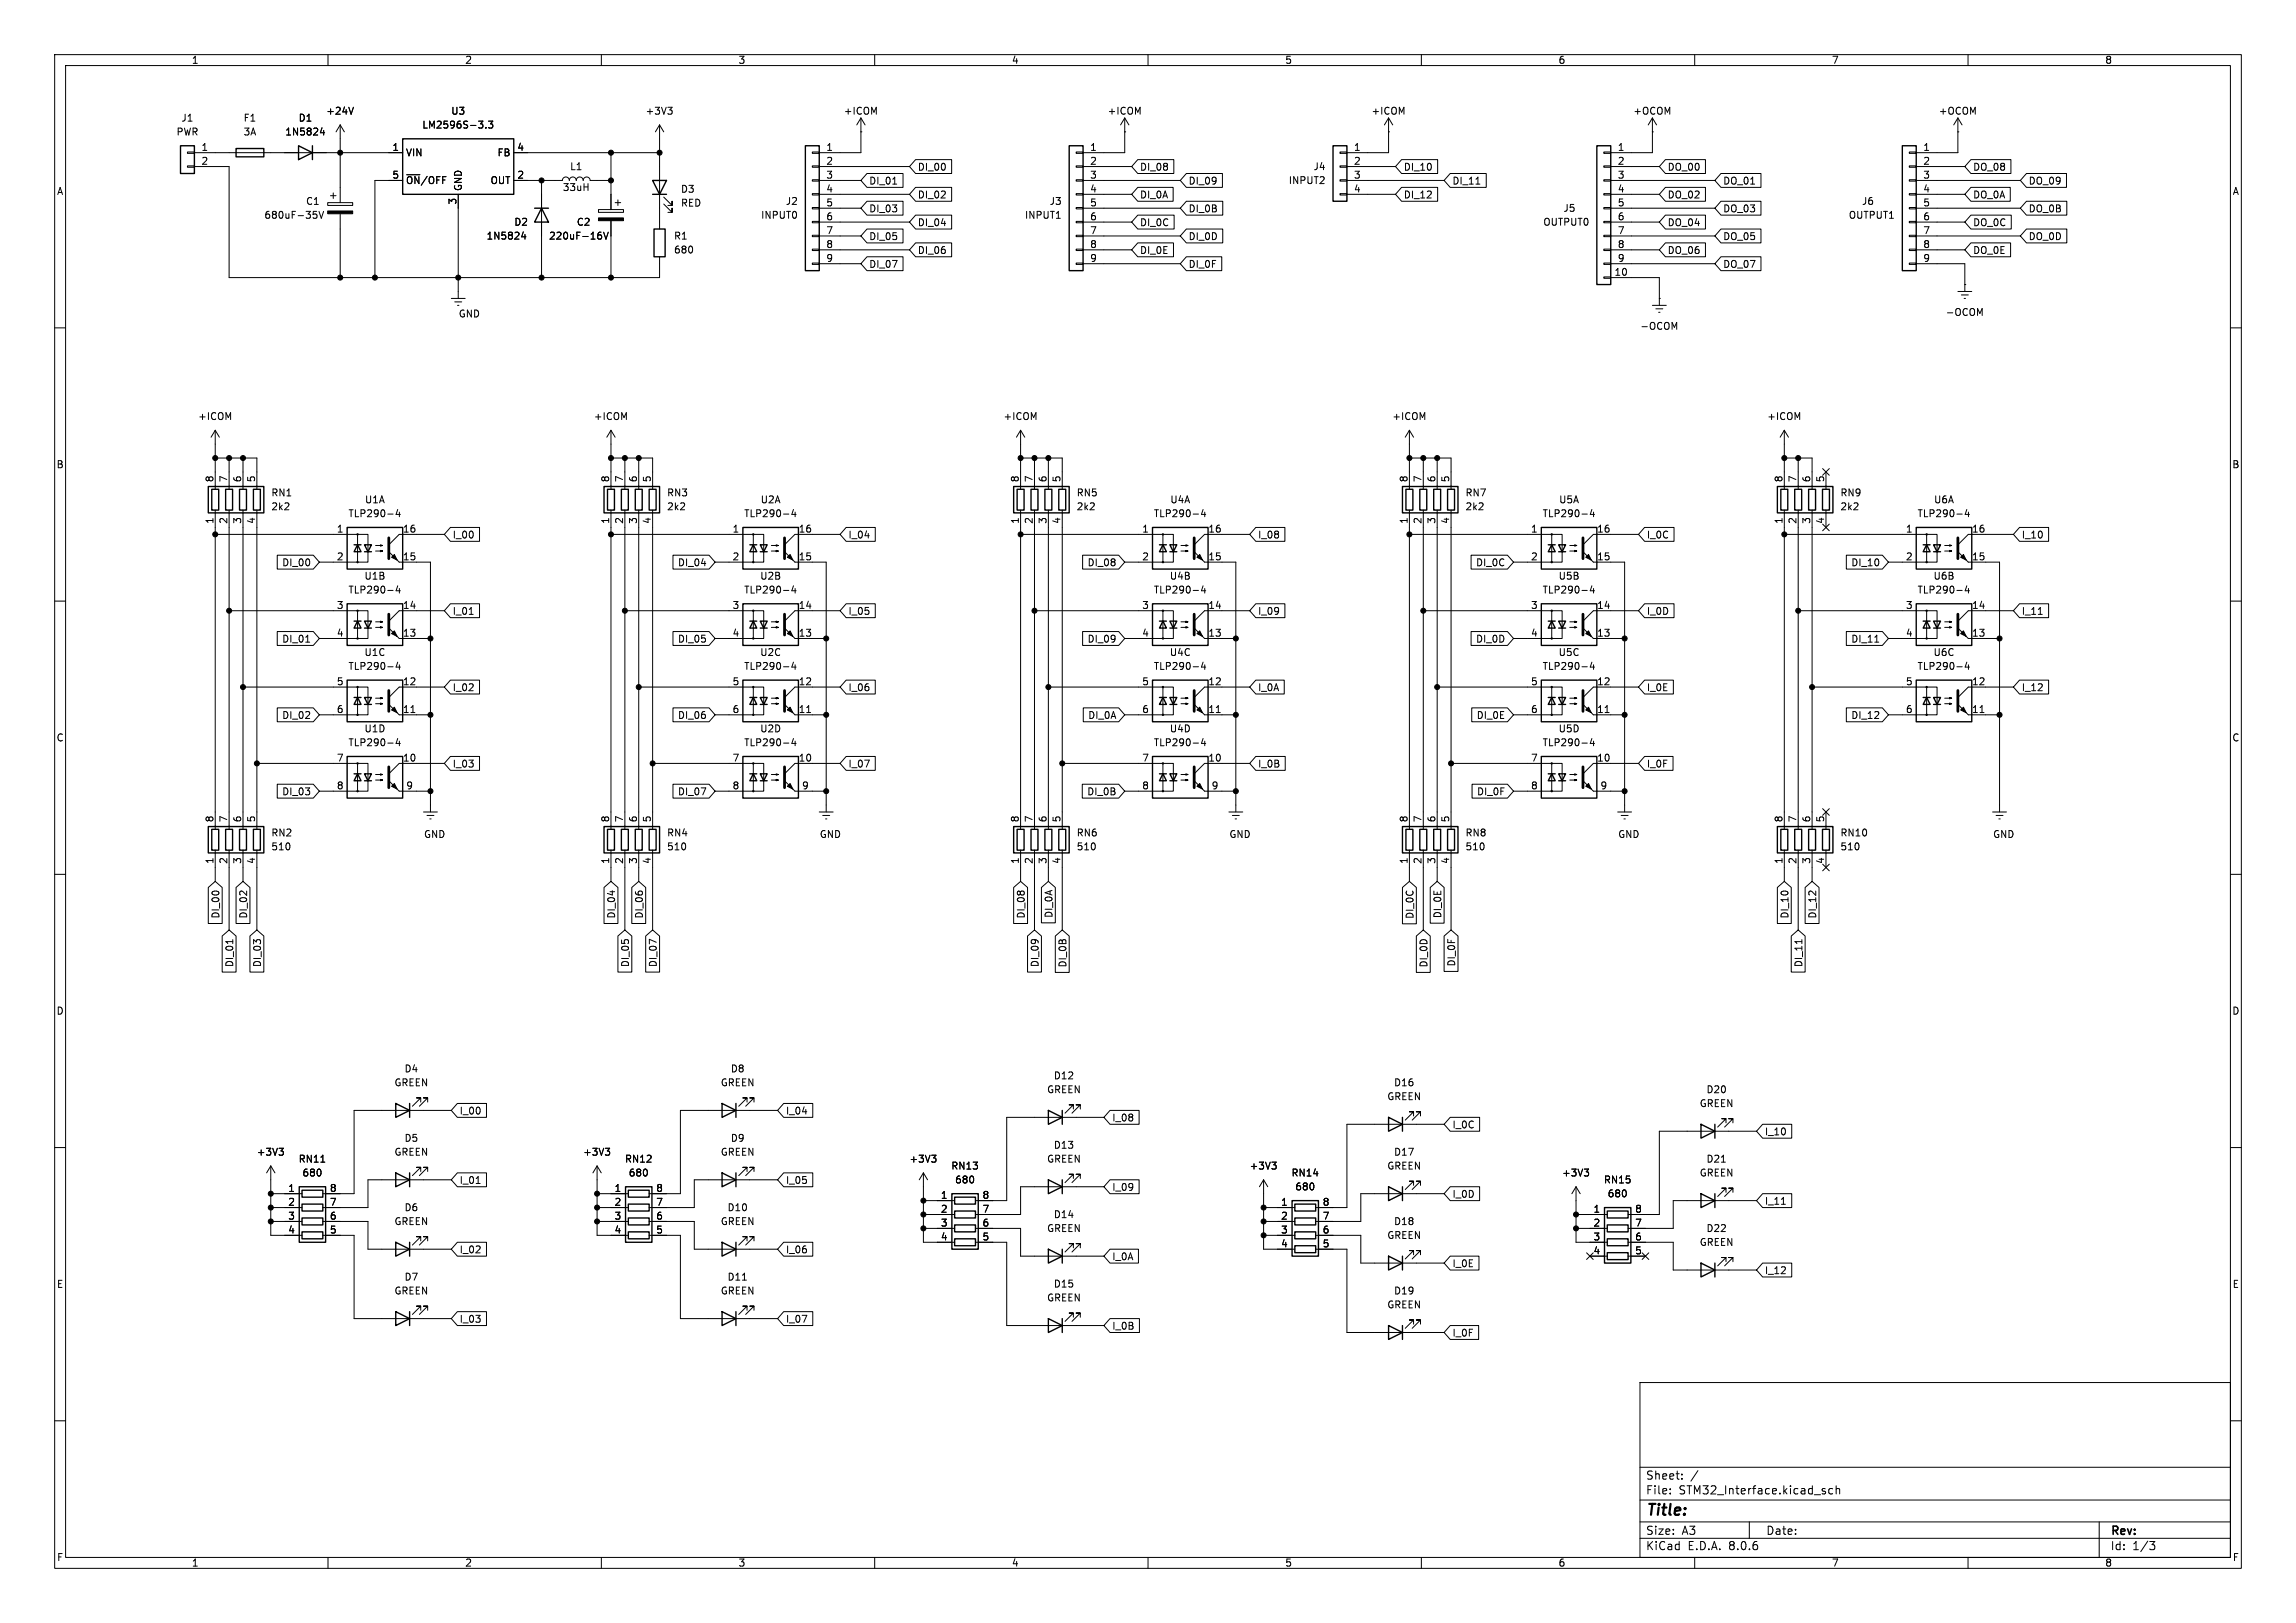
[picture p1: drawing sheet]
<svg xmlns="http://www.w3.org/2000/svg" width="420mm" height="297mm" viewBox="0 0 420 297" stroke-linecap="round" stroke-linejoin="round" font-family="sans-serif">
<defs><g id="words">
<text font-size="2.8" x="301" y="277.9">Title:</text>
<g font-size="2.1">
<text x="301" y="273.7">File:</text>
<text x="301" y="271">Sheet:</text>
<text x="307.1" y="273.7">STM32_Interface.kicad_sch</text>
<text x="301" y="281.1">Size:</text>
<text x="307.6" y="281.1">A3</text>
<text x="323" y="281.1">Date:</text>
<text x="386" y="281.3">Rev:</text>
<text x="301" y="283.9">KiCad</text>
<text x="308.7" y="283.9">E.D.A.</text>
<text x="316.3" y="283.9">8.0.6</text>
<text x="386" y="283.9">Id:</text>
<text x="390.1" y="283.9">1/3</text>
</g>
<g font-size="1.8">
<text x="35" y="11.9">1</text>
<text x="85" y="11.9">2</text>
<text x="135" y="11.9">3</text>
<text x="185" y="11.9">4</text>
<text x="235" y="11.9">5</text>
<text x="285" y="11.9">6</text>
<text x="335" y="11.9">7</text>
<text x="385" y="11.9">8</text>
<text x="33.1" y="22.5">J1</text>
<text x="44.5" y="22.5">F1</text>
<text x="54.5" y="22.5">D1</text>
<text x="59.6" y="21.2">+24V</text>
<text x="77.2" y="23.7">LM2596S-3.3</text>
<text x="82.4" y="21.2">U3</text>
<text x="118" y="21.2">+3V3</text>
<text x="154.3" y="21.2">+ICOM</text>
<text x="202.5" y="21.2">+ICOM</text>
<text x="250.8" y="21.2">+ICOM</text>
<text x="298.7" y="21.2">+OCOM</text>
<text x="354.6" y="21.2">+OCOM</text>
<text x="32.2" y="25">PWR</text>
<text x="36.8" y="27.7">1</text>
<text x="44.5" y="25">3A</text>
<text x="52.1" y="25">1N5824</text>
<text x="71.7" y="27.7">1</text>
<text x="74.2" y="28.8">VIN</text>
<text x="90.9" y="28.8">FB</text>
<text x="94.5" y="27.7">4</text>
<text x="151.1" y="27.7">1</text>
<text x="199.3" y="27.7">1</text>
<text x="247.6" y="27.7">1</text>
<text x="295.8" y="27.7">1</text>
<text x="351.7" y="27.7">1</text>
<text x="10.3" y="35.9">A</text>
<text x="36.8" y="30.2">2</text>
<text x="71.7" y="32.8">5</text>
<text x="74.2" y="33.9">~{ON}/OFF</text>
<text x="84.7" y="35.1" transform="rotate(-90 84.7 35.1)">GND</text>
<text x="89.6" y="33.9">OUT</text>
<text x="94.5" y="32.8">2</text>
<text x="102.9" y="35.2">33uH</text>
<text x="104.2" y="31.3">L1</text>
<text x="124.5" y="35.5">D3</text>
<text x="151.1" y="30.2">2</text>
<text x="151.1" y="32.8">3</text>
<text x="151.1" y="35.3">4</text>
<text x="158.9" y="34">DI_01</text>
<text x="167.8" y="31.4">DI_00</text>
<text x="199.3" y="30.2">2</text>
<text x="199.3" y="32.8">3</text>
<text x="199.3" y="35.3">4</text>
<text x="208.4" y="31.4">DI_08</text>
<text x="217.3" y="34">DI_09</text>
<text x="235.6" y="33.9">INPUT2</text>
<text x="240.2" y="31.3">J4</text>
<text x="247.6" y="30.2">2</text>
<text x="247.6" y="32.8">3</text>
<text x="247.6" y="35.3">4</text>
<text x="256.7" y="31.4">DI_10</text>
<text x="265.6" y="34">DI_11</text>
<text x="295.8" y="30.2">2</text>
<text x="295.8" y="32.8">3</text>
<text x="295.8" y="35.3">4</text>
<text x="305" y="31.4">DO_00</text>
<text x="315.1" y="34">DO_01</text>
<text x="351.7" y="30.2">2</text>
<text x="351.7" y="32.8">3</text>
<text x="351.7" y="35.3">4</text>
<text x="360.8" y="31.4">DO_08</text>
<text x="371" y="34">DO_09</text>
<text x="408.3" y="35.9">A</text>
<text x="48.3" y="40.2">680uF-35V</text>
<text x="55.9" y="37.7">C1</text>
<text x="83.6" y="37.5" transform="rotate(-90 83.6 37.5)">3</text>
<text x="94" y="41.5">D2</text>
<text x="105.4" y="41.5">C2</text>
<text x="124.5" y="38">RED</text>
<text x="139.1" y="40.2">INPUT0</text>
<text x="143.7" y="37.7">J2</text>
<text x="151.1" y="37.8">5</text>
<text x="151.1" y="40.4">6</text>
<text x="158.9" y="39.1">DI_03</text>
<text x="167.8" y="36.5">DI_02</text>
<text x="167.8" y="41.6">DI_04</text>
<text x="187.4" y="40.2">INPUT1</text>
<text x="191.9" y="37.7">J3</text>
<text x="199.3" y="37.8">5</text>
<text x="199.3" y="40.4">6</text>
<text x="208.4" y="41.6">DI_0C</text>
<text x="208.4" y="36.5">DI_0A</text>
<text x="217.3" y="39.1">DI_0B</text>
<text x="256.7" y="36.5">DI_12</text>
<text x="282.2" y="41.5">OUTPUT0</text>
<text x="285.9" y="39">J5</text>
<text x="295.8" y="37.8">5</text>
<text x="295.8" y="40.4">6</text>
<text x="305" y="36.5">DO_02</text>
<text x="305" y="41.6">DO_04</text>
<text x="315.1" y="39.1">DO_03</text>
<text x="338.1" y="40.2">OUTPUT1</text>
<text x="340.5" y="37.7">J6</text>
<text x="351.7" y="37.8">5</text>
<text x="351.7" y="40.4">6</text>
<text x="360.8" y="41.6">DO_0C</text>
<text x="360.8" y="36.5">DO_0A</text>
<text x="371" y="39.1">DO_0B</text>
<text x="88.9" y="44">1N5824</text>
<text x="100.3" y="44">220uF-16V</text>
<text x="123.2" y="44">R1</text>
<text x="123.2" y="46.6">680</text>
<text x="151.1" y="42.9">7</text>
<text x="151.1" y="45.5">8</text>
<text x="158.9" y="44.1">DI_05</text>
<text x="167.8" y="46.7">DI_06</text>
<text x="199.3" y="42.9">7</text>
<text x="199.3" y="45.5">8</text>
<text x="208.4" y="46.7">DI_0E</text>
<text x="217.3" y="44.1">DI_0D</text>
<text x="295.8" y="42.9">7</text>
<text x="295.8" y="45.5">8</text>
<text x="305" y="46.7">DO_06</text>
<text x="315.1" y="44.1">DO_05</text>
<text x="351.7" y="42.9">7</text>
<text x="351.7" y="45.5">8</text>
<text x="360.8" y="46.7">DO_0E</text>
<text x="371" y="44.1">DO_0D</text>
<text x="151.1" y="48">9</text>
<text x="158.9" y="49.2">DI_07</text>
<text x="199.3" y="48">9</text>
<text x="217.3" y="49.2">DI_0F</text>
<text x="295.2" y="50.5">10</text>
<text x="295.8" y="48">9</text>
<text x="315.1" y="49.2">DO_07</text>
<text x="351.7" y="48">9</text>
<text x="83.8" y="58.2">GND</text>
<text x="355.8" y="58">-OCOM</text>
<text x="300" y="60.6">-OCOM</text>
<text x="36.2" y="77.1">+ICOM</text>
<text x="108.5" y="77.1">+ICOM</text>
<text x="183.5" y="77.1">+ICOM</text>
<text x="254.6" y="77.1">+ICOM</text>
<text x="323.2" y="77.1">+ICOM</text>
<text x="10.3" y="85.9">B</text>
<text x="39.1" y="88.3" transform="rotate(-90 39.1 88.3)">8</text>
<text x="41.7" y="88.3" transform="rotate(-90 41.7 88.3)">7</text>
<text x="44.2" y="88.3" transform="rotate(-90 44.2 88.3)">6</text>
<text x="46.7" y="88.3" transform="rotate(-90 46.7 88.3)">5</text>
<text x="111.5" y="88.3" transform="rotate(-90 111.5 88.3)">8</text>
<text x="114" y="88.3" transform="rotate(-90 114 88.3)">7</text>
<text x="116.6" y="88.3" transform="rotate(-90 116.6 88.3)">6</text>
<text x="119.1" y="88.3" transform="rotate(-90 119.1 88.3)">5</text>
<text x="186.4" y="88.3" transform="rotate(-90 186.4 88.3)">8</text>
<text x="189" y="88.3" transform="rotate(-90 189 88.3)">7</text>
<text x="191.5" y="88.3" transform="rotate(-90 191.5 88.3)">6</text>
<text x="194.1" y="88.3" transform="rotate(-90 194.1 88.3)">5</text>
<text x="257.6" y="88.3" transform="rotate(-90 257.6 88.3)">8</text>
<text x="260.1" y="88.3" transform="rotate(-90 260.1 88.3)">7</text>
<text x="262.6" y="88.3" transform="rotate(-90 262.6 88.3)">6</text>
<text x="265.2" y="88.3" transform="rotate(-90 265.2 88.3)">5</text>
<text x="326.1" y="88.3" transform="rotate(-90 326.1 88.3)">8</text>
<text x="328.7" y="88.3" transform="rotate(-90 328.7 88.3)">7</text>
<text x="331.2" y="88.3" transform="rotate(-90 331.2 88.3)">6</text>
<text x="333.8" y="88.3" transform="rotate(-90 333.8 88.3)">5</text>
<text x="408.2" y="85.9">B</text>
<text x="39.1" y="96" transform="rotate(-90 39.1 96)">1</text>
<text x="41.7" y="96" transform="rotate(-90 41.7 96)">2</text>
<text x="44.2" y="96" transform="rotate(-90 44.2 96)">3</text>
<text x="46.7" y="96" transform="rotate(-90 46.7 96)">4</text>
<text x="49.5" y="93.6">2k2</text>
<text x="49.5" y="91">RN1</text>
<text x="63.6" y="94.8">TLP290-4</text>
<text x="66.7" y="92.3">U1A</text>
<text x="111.5" y="96" transform="rotate(-90 111.5 96)">1</text>
<text x="114" y="96" transform="rotate(-90 114 96)">2</text>
<text x="116.6" y="96" transform="rotate(-90 116.6 96)">3</text>
<text x="119.1" y="96" transform="rotate(-90 119.1 96)">4</text>
<text x="121.9" y="93.6">2k2</text>
<text x="121.9" y="91">RN3</text>
<text x="136" y="94.8">TLP290-4</text>
<text x="139.1" y="92.3">U2A</text>
<text x="186.4" y="96" transform="rotate(-90 186.4 96)">1</text>
<text x="189" y="96" transform="rotate(-90 189 96)">2</text>
<text x="191.5" y="96" transform="rotate(-90 191.5 96)">3</text>
<text x="194.1" y="96" transform="rotate(-90 194.1 96)">4</text>
<text x="196.9" y="93.6">2k2</text>
<text x="196.9" y="91">RN5</text>
<text x="211" y="94.8">TLP290-4</text>
<text x="214" y="92.3">U4A</text>
<text x="257.6" y="96" transform="rotate(-90 257.6 96)">1</text>
<text x="260.1" y="96" transform="rotate(-90 260.1 96)">2</text>
<text x="262.6" y="96" transform="rotate(-90 262.6 96)">3</text>
<text x="265.2" y="96" transform="rotate(-90 265.2 96)">4</text>
<text x="268" y="91">RN7</text>
<text x="268" y="93.6">2k2</text>
<text x="282.1" y="94.8">TLP290-4</text>
<text x="285.1" y="92.3">U5A</text>
<text x="326.1" y="96" transform="rotate(-90 326.1 96)">1</text>
<text x="328.7" y="96" transform="rotate(-90 328.7 96)">2</text>
<text x="331.2" y="96" transform="rotate(-90 331.2 96)">3</text>
<text x="333.8" y="96" transform="rotate(-90 333.8 96)">4</text>
<text x="336.6" y="91">RN9</text>
<text x="336.6" y="93.6">2k2</text>
<text x="350.7" y="94.8">TLP290-4</text>
<text x="353.7" y="92.3">U6A</text>
<text x="61.5" y="97.5">1</text>
<text x="73.6" y="97.5">16</text>
<text x="82.7" y="98.7">I_00</text>
<text x="133.9" y="97.5">1</text>
<text x="146" y="97.5">16</text>
<text x="155.1" y="98.7">I_04</text>
<text x="208.8" y="97.5">1</text>
<text x="220.9" y="97.5">16</text>
<text x="230" y="98.7">I_08</text>
<text x="280" y="97.5">1</text>
<text x="292.1" y="97.5">16</text>
<text x="301.2" y="98.7">I_0C</text>
<text x="348.5" y="97.5">1</text>
<text x="360.6" y="97.5">16</text>
<text x="369.7" y="98.7">I_10</text>
<text x="51.5" y="103.8">DI_00</text>
<text x="61.5" y="102.6">2</text>
<text x="66.6" y="106.3">U1B</text>
<text x="73.6" y="102.6">15</text>
<text x="123.9" y="103.8">DI_04</text>
<text x="133.9" y="102.6">2</text>
<text x="139" y="106.3">U2B</text>
<text x="146" y="102.6">15</text>
<text x="198.8" y="103.8">DI_08</text>
<text x="208.8" y="102.6">2</text>
<text x="213.9" y="106.3">U4B</text>
<text x="220.9" y="102.6">15</text>
<text x="269.9" y="103.8">DI_0C</text>
<text x="280" y="102.6">2</text>
<text x="285" y="106.3">U5B</text>
<text x="292.1" y="102.6">15</text>
<text x="338.5" y="103.8">DI_10</text>
<text x="348.5" y="102.6">2</text>
<text x="353.6" y="106.3">U6B</text>
<text x="360.6" y="102.6">15</text>
<text x="61.5" y="111.5">3</text>
<text x="63.6" y="108.8">TLP290-4</text>
<text x="73.6" y="111.5">14</text>
<text x="82.7" y="112.7">I_01</text>
<text x="133.9" y="111.5">3</text>
<text x="136" y="108.8">TLP290-4</text>
<text x="146" y="111.5">14</text>
<text x="155.1" y="112.7">I_05</text>
<text x="208.8" y="111.5">3</text>
<text x="211" y="108.8">TLP290-4</text>
<text x="220.9" y="111.5">14</text>
<text x="230" y="112.7">I_09</text>
<text x="280" y="111.5">3</text>
<text x="282.1" y="108.8">TLP290-4</text>
<text x="292.1" y="111.5">14</text>
<text x="301.2" y="112.7">I_0D</text>
<text x="348.5" y="111.5">3</text>
<text x="350.7" y="108.8">TLP290-4</text>
<text x="360.6" y="111.5">14</text>
<text x="369.7" y="112.7">I_11</text>
<text x="51.5" y="117.8">DI_01</text>
<text x="61.5" y="116.6">4</text>
<text x="73.6" y="116.6">13</text>
<text x="123.9" y="117.8">DI_05</text>
<text x="133.9" y="116.6">4</text>
<text x="146" y="116.6">13</text>
<text x="198.8" y="117.8">DI_09</text>
<text x="208.8" y="116.6">4</text>
<text x="220.9" y="116.6">13</text>
<text x="269.9" y="117.8">DI_0D</text>
<text x="280" y="116.6">4</text>
<text x="292.1" y="116.6">13</text>
<text x="338.5" y="117.8">DI_11</text>
<text x="348.5" y="116.6">4</text>
<text x="360.6" y="116.6">13</text>
<text x="61.5" y="125.5">5</text>
<text x="63.6" y="122.8">TLP290-4</text>
<text x="66.6" y="120.2">U1C</text>
<text x="73.6" y="125.5">12</text>
<text x="133.9" y="125.5">5</text>
<text x="136" y="122.8">TLP290-4</text>
<text x="139" y="120.2">U2C</text>
<text x="146" y="125.5">12</text>
<text x="208.8" y="125.5">5</text>
<text x="211" y="122.8">TLP290-4</text>
<text x="213.9" y="120.2">U4C</text>
<text x="220.9" y="125.5">12</text>
<text x="280" y="125.5">5</text>
<text x="282.1" y="122.8">TLP290-4</text>
<text x="285" y="120.2">U5C</text>
<text x="292.1" y="125.5">12</text>
<text x="348.5" y="125.5">5</text>
<text x="350.7" y="122.8">TLP290-4</text>
<text x="353.6" y="120.2">U6C</text>
<text x="360.6" y="125.5">12</text>
<text x="51.5" y="131.8">DI_02</text>
<text x="61.5" y="130.6">6</text>
<text x="73.6" y="130.6">11</text>
<text x="82.7" y="126.7">I_02</text>
<text x="123.9" y="131.8">DI_06</text>
<text x="133.9" y="130.6">6</text>
<text x="146" y="130.6">11</text>
<text x="155.1" y="126.7">I_06</text>
<text x="199" y="131.8">DI_0A</text>
<text x="208.8" y="130.6">6</text>
<text x="220.9" y="130.6">11</text>
<text x="230" y="126.7">I_0A</text>
<text x="270" y="131.8">DI_0E</text>
<text x="280" y="130.6">6</text>
<text x="292.1" y="130.6">11</text>
<text x="301.2" y="126.7">I_0E</text>
<text x="338.5" y="131.8">DI_12</text>
<text x="348.5" y="130.6">6</text>
<text x="360.6" y="130.6">11</text>
<text x="369.7" y="126.7">I_12</text>
<text x="10.3" y="135.9">C</text>
<text x="63.6" y="136.8">TLP290-4</text>
<text x="66.6" y="134.2">U1D</text>
<text x="136" y="136.8">TLP290-4</text>
<text x="139" y="134.2">U2D</text>
<text x="211" y="136.8">TLP290-4</text>
<text x="213.9" y="134.2">U4D</text>
<text x="282.1" y="136.8">TLP290-4</text>
<text x="285" y="134.2">U5D</text>
<text x="408.2" y="135.9">C</text>
<text x="61.5" y="139.4">7</text>
<text x="73.6" y="139.4">10</text>
<text x="82.7" y="140.7">I_03</text>
<text x="133.9" y="139.4">7</text>
<text x="146" y="139.4">10</text>
<text x="155.1" y="140.7">I_07</text>
<text x="208.8" y="139.4">7</text>
<text x="220.9" y="139.4">10</text>
<text x="230" y="140.7">I_0B</text>
<text x="280" y="139.4">7</text>
<text x="292.1" y="139.4">10</text>
<text x="301.2" y="140.7">I_0F</text>
<text x="51.5" y="145.7">DI_03</text>
<text x="61.5" y="144.5">8</text>
<text x="74.2" y="144.5">9</text>
<text x="123.9" y="145.7">DI_07</text>
<text x="133.9" y="144.5">8</text>
<text x="146.6" y="144.5">9</text>
<text x="198.8" y="145.7">DI_0B</text>
<text x="208.8" y="144.5">8</text>
<text x="221.5" y="144.5">9</text>
<text x="270.1" y="145.7">DI_0F</text>
<text x="280" y="144.5">8</text>
<text x="292.7" y="144.5">9</text>
<text x="39.1" y="150.6" transform="rotate(-90 39.1 150.6)">8</text>
<text x="41.7" y="150.6" transform="rotate(-90 41.7 150.6)">7</text>
<text x="44.2" y="150.6" transform="rotate(-90 44.2 150.6)">6</text>
<text x="46.7" y="150.6" transform="rotate(-90 46.7 150.6)">5</text>
<text x="49.5" y="155.8">510</text>
<text x="49.5" y="153.3">RN2</text>
<text x="77.5" y="153.4">GND</text>
<text x="111.5" y="150.6" transform="rotate(-90 111.5 150.6)">8</text>
<text x="114" y="150.6" transform="rotate(-90 114 150.6)">7</text>
<text x="116.6" y="150.6" transform="rotate(-90 116.6 150.6)">6</text>
<text x="119.1" y="150.6" transform="rotate(-90 119.1 150.6)">5</text>
<text x="121.9" y="155.8">510</text>
<text x="121.9" y="153.3">RN4</text>
<text x="149.9" y="153.4">GND</text>
<text x="186.4" y="150.6" transform="rotate(-90 186.4 150.6)">8</text>
<text x="189" y="150.6" transform="rotate(-90 189 150.6)">7</text>
<text x="191.5" y="150.6" transform="rotate(-90 191.5 150.6)">6</text>
<text x="194.1" y="150.6" transform="rotate(-90 194.1 150.6)">5</text>
<text x="196.9" y="155.8">510</text>
<text x="196.9" y="153.3">RN6</text>
<text x="224.8" y="153.4">GND</text>
<text x="257.6" y="150.6" transform="rotate(-90 257.6 150.6)">8</text>
<text x="260.1" y="150.6" transform="rotate(-90 260.1 150.6)">7</text>
<text x="262.6" y="150.6" transform="rotate(-90 262.6 150.6)">6</text>
<text x="265.2" y="150.6" transform="rotate(-90 265.2 150.6)">5</text>
<text x="268" y="153.3">RN8</text>
<text x="268" y="155.8">510</text>
<text x="295.9" y="153.4">GND</text>
<text x="326.1" y="150.6" transform="rotate(-90 326.1 150.6)">8</text>
<text x="328.7" y="150.6" transform="rotate(-90 328.7 150.6)">7</text>
<text x="331.2" y="150.6" transform="rotate(-90 331.2 150.6)">6</text>
<text x="333.8" y="150.6" transform="rotate(-90 333.8 150.6)">5</text>
<text x="336.6" y="153.3">RN10</text>
<text x="336.6" y="155.8">510</text>
<text x="364.5" y="153.4">GND</text>
<text x="39.1" y="158.2" transform="rotate(-90 39.1 158.2)">1</text>
<text x="41.7" y="158.2" transform="rotate(-90 41.7 158.2)">2</text>
<text x="44.2" y="158.2" transform="rotate(-90 44.2 158.2)">3</text>
<text x="46.7" y="158.2" transform="rotate(-90 46.7 158.2)">4</text>
<text x="111.5" y="158.2" transform="rotate(-90 111.5 158.2)">1</text>
<text x="114" y="158.2" transform="rotate(-90 114 158.2)">2</text>
<text x="116.6" y="158.2" transform="rotate(-90 116.6 158.2)">3</text>
<text x="119.1" y="158.2" transform="rotate(-90 119.1 158.2)">4</text>
<text x="186.4" y="158.2" transform="rotate(-90 186.4 158.2)">1</text>
<text x="189" y="158.2" transform="rotate(-90 189 158.2)">2</text>
<text x="191.5" y="158.2" transform="rotate(-90 191.5 158.2)">3</text>
<text x="194.1" y="158.2" transform="rotate(-90 194.1 158.2)">4</text>
<text x="257.6" y="158.2" transform="rotate(-90 257.6 158.2)">1</text>
<text x="260.1" y="158.2" transform="rotate(-90 260.1 158.2)">2</text>
<text x="262.6" y="158.2" transform="rotate(-90 262.6 158.2)">3</text>
<text x="265.2" y="158.2" transform="rotate(-90 265.2 158.2)">4</text>
<text x="326.1" y="158.2" transform="rotate(-90 326.1 158.2)">1</text>
<text x="328.7" y="158.2" transform="rotate(-90 328.7 158.2)">2</text>
<text x="331.2" y="158.2" transform="rotate(-90 331.2 158.2)">3</text>
<text x="333.8" y="158.2" transform="rotate(-90 333.8 158.2)">4</text>
<text x="40.3" y="168.2" transform="rotate(-90 40.3 168.2)">DI_00</text>
<text x="45.4" y="168.2" transform="rotate(-90 45.4 168.2)">DI_02</text>
<text x="112.7" y="168.2" transform="rotate(-90 112.7 168.2)">DI_04</text>
<text x="117.8" y="168.2" transform="rotate(-90 117.8 168.2)">DI_06</text>
<text x="187.6" y="168.2" transform="rotate(-90 187.6 168.2)">DI_08</text>
<text x="192.7" y="168.1" transform="rotate(-90 192.7 168.1)">DI_0A</text>
<text x="258.8" y="168.2" transform="rotate(-90 258.8 168.2)">DI_0C</text>
<text x="263.8" y="168.1" transform="rotate(-90 263.8 168.1)">DI_0E</text>
<text x="327.3" y="168.2" transform="rotate(-90 327.3 168.2)">DI_10</text>
<text x="332.4" y="168.2" transform="rotate(-90 332.4 168.2)">DI_12</text>
<text x="42.9" y="177.1" transform="rotate(-90 42.9 177.1)">DI_01</text>
<text x="47.9" y="177.1" transform="rotate(-90 47.9 177.1)">DI_03</text>
<text x="115.3" y="177.1" transform="rotate(-90 115.3 177.1)">DI_05</text>
<text x="120.3" y="177.1" transform="rotate(-90 120.3 177.1)">DI_07</text>
<text x="190.2" y="177.1" transform="rotate(-90 190.2 177.1)">DI_09</text>
<text x="195.3" y="177.1" transform="rotate(-90 195.3 177.1)">DI_0B</text>
<text x="261.3" y="177.1" transform="rotate(-90 261.3 177.1)">DI_0D</text>
<text x="266.4" y="177" transform="rotate(-90 266.4 177)">DI_0F</text>
<text x="329.9" y="177.1" transform="rotate(-90 329.9 177.1)">DI_11</text>
<text x="10.3" y="185.9">D</text>
<text x="408.2" y="185.9">D</text>
<text x="73.9" y="196.4">D4</text>
<text x="133.6" y="196.4">D8</text>
<text x="192.7" y="197.7">D12</text>
<text x="72.1" y="199">GREEN</text>
<text x="131.8" y="199">GREEN</text>
<text x="191.4" y="200.3">GREEN</text>
<text x="253.7" y="201.5">GREEN</text>
<text x="254.9" y="199">D16</text>
<text x="310.8" y="202.8">GREEN</text>
<text x="312.1" y="200.3">D20</text>
<text x="73.9" y="209.1">D5</text>
<text x="84" y="204.2">I_00</text>
<text x="133.6" y="209.1">D9</text>
<text x="143.7" y="204.2">I_04</text>
<text x="203.4" y="205.4">I_08</text>
<text x="265.6" y="206.7">I_0C</text>
<text x="322.7" y="208">I_10</text>
<text x="46.9" y="211.7">+3V3</text>
<text x="54.5" y="213">RN11</text>
<text x="55.2" y="215.5">680</text>
<text x="72.1" y="211.7">GREEN</text>
<text x="106.6" y="211.7">+3V3</text>
<text x="114.2" y="213">RN12</text>
<text x="114.9" y="215.5">680</text>
<text x="131.8" y="211.7">GREEN</text>
<text x="166.3" y="213">+3V3</text>
<text x="173.9" y="214.2">RN13</text>
<text x="191.4" y="213">GREEN</text>
<text x="192.7" y="210.4">D13</text>
<text x="228.5" y="214.2">+3V3</text>
<text x="236.1" y="215.5">RN14</text>
<text x="253.7" y="214.2">GREEN</text>
<text x="254.9" y="211.7">D17</text>
<text x="285.6" y="215.5">+3V3</text>
<text x="310.8" y="215.5">GREEN</text>
<text x="312.1" y="213">D21</text>
<text x="52.6" y="218.2">1</text>
<text x="52.6" y="220.7">2</text>
<text x="60.3" y="220.7">7</text>
<text x="60.3" y="218.2">8</text>
<text x="73.9" y="221.8">D6</text>
<text x="84" y="216.9">I_01</text>
<text x="112.3" y="218.2">1</text>
<text x="112.3" y="220.7">2</text>
<text x="119.9" y="220.7">7</text>
<text x="119.9" y="218.2">8</text>
<text x="133" y="221.8">D10</text>
<text x="143.7" y="216.9">I_05</text>
<text x="172" y="219.5">1</text>
<text x="172" y="222">2</text>
<text x="174.6" y="216.8">680</text>
<text x="179.6" y="222">7</text>
<text x="179.6" y="219.5">8</text>
<text x="203.4" y="218.1">I_09</text>
<text x="234.2" y="220.7">1</text>
<text x="236.8" y="218">680</text>
<text x="241.9" y="220.7">8</text>
<text x="265.6" y="219.4">I_0D</text>
<text x="291.4" y="222">1</text>
<text x="293.3" y="216.8">RN15</text>
<text x="294" y="219.3">680</text>
<text x="299" y="222">8</text>
<text x="322.7" y="220.7">I_11</text>
<text x="52.6" y="223.3">3</text>
<text x="52.6" y="225.8">4</text>
<text x="60.3" y="225.8">5</text>
<text x="60.3" y="223.3">6</text>
<text x="72.1" y="224.4">GREEN</text>
<text x="112.3" y="223.3">3</text>
<text x="112.3" y="225.8">4</text>
<text x="119.9" y="225.8">5</text>
<text x="119.9" y="223.3">6</text>
<text x="131.8" y="224.4">GREEN</text>
<text x="172" y="224.5">3</text>
<text x="172" y="227.1">4</text>
<text x="179.6" y="227.1">5</text>
<text x="179.6" y="224.5">6</text>
<text x="191.4" y="225.7">GREEN</text>
<text x="192.7" y="223.1">D14</text>
<text x="234.2" y="223.3">2</text>
<text x="234.2" y="225.8">3</text>
<text x="241.9" y="225.8">6</text>
<text x="241.9" y="223.3">7</text>
<text x="253.7" y="226.9">GREEN</text>
<text x="254.9" y="224.4">D18</text>
<text x="291.4" y="224.5">2</text>
<text x="291.4" y="227.1">3</text>
<text x="299" y="227.1">6</text>
<text x="299" y="224.5">7</text>
<text x="312.1" y="225.7">D22</text>
<text x="84" y="229.6">I_02</text>
<text x="143.7" y="229.6">I_06</text>
<text x="203.4" y="230.8">I_0A</text>
<text x="234.2" y="228.3">4</text>
<text x="241.9" y="228.3">5</text>
<text x="265.6" y="232.1">I_0E</text>
<text x="291.4" y="229.6">4</text>
<text x="299" y="229.6">5</text>
<text x="310.8" y="228.2">GREEN</text>
<text x="322.7" y="233.4">I_12</text>
<text x="10.3" y="235.9">E</text>
<text x="72.1" y="237.1">GREEN</text>
<text x="73.9" y="234.5">D7</text>
<text x="131.8" y="237.1">GREEN</text>
<text x="133" y="234.5">D11</text>
<text x="191.4" y="238.4">GREEN</text>
<text x="192.7" y="235.8">D15</text>
<text x="253.7" y="239.6">GREEN</text>
<text x="254.9" y="237.1">D19</text>
<text x="408.3" y="235.9">E</text>
<text x="84" y="242.3">I_03</text>
<text x="143.7" y="242.3">I_07</text>
<text x="203.4" y="243.5">I_0B</text>
<text x="265.6" y="244.8">I_0F</text>
<text x="10.3" y="285.9">F</text>
<text x="35" y="286.9">1</text>
<text x="85" y="286.9">2</text>
<text x="135" y="286.9">3</text>
<text x="185" y="286.9">4</text>
<text x="235" y="286.9">5</text>
<text x="285" y="286.9">6</text>
<text x="335" y="286.9">7</text>
<text x="385" y="286.9">8</text>
<text x="408.3" y="285.9">F</text>
</g>
</g></defs>
<g fill="none" stroke="#000" stroke-width=".18">
<path d="M10 10h400v277h-400zM12 12h396v273h-396zM60 10v2M64.6 19.6l-.4 1.3M110 10v2M122.2 19.6h.7l-.4 .5M160 10v2M210 10v2M260 10v2M310 10v2M360 10v2M34.3 30.4h1.3v.2h-1.3z"/>
<path d="M34.3 27.8h1.3v.3h-1.3zM35.6 27.9h38.1M35.6 30.5h6.3v20.3h78.7v-3.8M57.3 38.7h.6M57.4 39.2h.3l.3 .2-.1 .4-.5 .1M58.3 38.7l.5 1.2 .4-1.2M58.9 23.4l-.3 .9h.8M59.2 23.9v.8M59.9 37.1h4.6v.5h-4.6zM60.5 35.8h1M61 35.3v1M62.2 22.9l-.7 1.2"/>
<path d="M62.2 22.9v14.2M62.2 39.1v11.7M62.2 22.9l.8 1.2M73.7 33h-5.1v17.8M83.8 35.6v19M88.9 23.3v.1M89.4 22.2h.7l-.4 .5 .4 .1v.5l-.2 .1-.5-.1M94 33h8.9a.64 .64 0 0 1 .6-.6 .64 .64 0 0 1 .6 .6 .64 .64 0 0 1 .7-.6 .64 .64 0 0 1 .6 .6 .64 .64 0 0 1 .6-.6 .64 .64 0 0 1 .7 .6 .64 .64 0 0 1 .6-.6 .64 .64 0 0 1 .6 .6h3.9M94 27.9h26.6M99.1 33v17.8M109.5 38.4h4.5v.5h-4.5zM111.8 27.9v10.5"/>
<path d="M112.5 37.1h1M113 36.6v1M120.6 22.9v19M120.6 22.9l-.7 1.2M120.6 22.9l.8 1.2M121.4 37.3l1.5 1.6v-.8v.8h-.7M121.4 36.1l1.5 1.5v-.8v.8h-.7M122.7 20.1l.2 .3v.3l-.2 .2M148.6 38h1.3v.2h-1.3zM148.6 35.4h1.3v.3h-1.3zM148.6 32.9h1.3v.2h-1.3zM148.6 30.4h1.3v.2h-1.3z"/>
<path d="M148.6 27.8h1.3v.3h-1.3zM149.9 33h7.6M149.9 30.5h16.5M149.9 35.6h16.5M149.9 38.1h7.6M157.5 24.1h.1M157.5 21.6v6.3h-7.6M157.5 21.6l-.8 1.3M157.5 21.6l.7 1.3M158.6 31.8h6.6v2.5h-6.6l-1.1-1.3zM158.6 36.8h6.6v2.6h-6.6l-1.1-1.3zM163.3 33.7h.7"/>
<path d="M167.5 29.2h6.6v2.6h-6.6l-1.1-1.3zM167.5 34.3h6.6v2.5h-6.6l-1.1-1.2zM167.5 39.4h6.6v2.5h-6.6l-1.1-1.3zM193.2 39.9h.8M196.8 38h1.3v.2h-1.3zM196.8 35.4h1.3v.3h-1.3zM196.8 32.9h1.3v.2h-1.3zM196.8 30.4h1.3v.2h-1.3zM196.8 27.8h1.3v.3h-1.3zM198.1 33h17.8M198.1 30.5h8.9M198.1 35.6h8.9"/>
<path d="M198.1 38.1h17.8M205.7 24.1h.1M205.7 21.6v6.3h-7.6M205.7 21.6l-.7 1.3M205.7 21.6l.8 1.3M208.1 39.4h6.7v2.5h-6.7l-1.1-1.3zM208.1 29.2h6.6v2.6h-6.6l-1.1-1.3zM208.1 34.3h6.5v2.5h-6.5l-1.1-1.2zM217 36.8h6.7v2.6h-6.7l-1.1-1.3zM217 31.8h6.6v2.5h-6.6l-1.1-1.3zM245.1 35.4h1.3v.3h-1.3zM245.1 32.9h1.3v.2h-1.3z"/>
<path d="M245.1 30.4h1.3v.2h-1.3zM245.1 27.8h1.3v.3h-1.3zM246.4 33h17.8M246.4 30.5h8.9M246.4 35.6h8.9M254 24.1h.1M254 21.6v6.3h-7.6M254 21.6l-.8 1.3M254 21.6l.8 1.3M256.4 29.2h6.6v2.6h-6.6l-1.1-1.3zM256.4 34.3h6.6v2.5h-6.6l-1.1-1.2zM265.3 31.8h6.6v2.5h-6.6l-1.1-1.3z"/>
<path d="M270 33.7h.7M293.4 38h1.2v.2h-1.2zM293.4 35.4h1.2v.3h-1.2zM293.4 32.9h1.2v.2h-1.2zM293.4 30.4h1.2v.2h-1.2zM293.4 27.8h1.2v.3h-1.2zM294.6 33h19.1M294.6 30.5h8.9M294.6 35.6h8.9M294.6 38.1h19.1M302.3 24.1h.1M302.3 21.6v6.3h-7.7"/>
<path d="M302.3 21.6l-.8 1.3M302.3 21.6l.7 1.3M304.6 34.3h7.4v2.5h-7.4l-1.1-1.2zM304.6 39.4h7.4v2.5h-7.4l-1.1-1.3zM304.6 29.2h7.4v2.6h-7.4l-1.1-1.3zM314.8 31.8h7.3v2.5h-7.3l-1.1-1.3zM314.8 36.8h7.3v2.6h-7.3l-1.1-1.3zM349.2 38h1.3v.2h-1.3zM349.2 35.4h1.3v.3h-1.3zM349.2 32.9h1.3v.2h-1.3zM349.2 30.4h1.3v.2h-1.3zM349.2 27.8h1.3v.3h-1.3z"/>
<path d="M350.5 33h19.1M350.5 30.5h8.9M350.5 35.6h8.9M350.5 38.1h19.1M358.1 24.1h.1M358.1 21.6v6.3h-7.6M358.1 21.6l-.7 1.3M358.1 21.6l.8 1.3M360.5 39.4h7.4v2.5h-7.4l-1.1-1.3zM360.5 29.2h7.3v2.6h-7.3l-1.1-1.3zM360.5 34.3h7.2v2.5h-7.2l-1.1-1.2zM370.7 31.8h7.3v2.5h-7.3l-1.1-1.3z"/>
<path d="M370.7 36.8h7.4v2.6h-7.4l-1.1-1.3zM10 60h2M82.5 54.6h2.6M83.2 55.2h1.3M83.7 55.9h.2M95.7 42.4l-.3 .9h.8M96 42.9v.9M109.6 43h.3l.2 .2-.1 .4-.4 .2M109.9 42.5l-.3 .1M110.4 42.5l.4 1.3 .5-1.3M111.8 40.4v10.4M148.6 48.1h1.3v.3h-1.3z"/>
<path d="M148.6 45.6h1.3v.2h-1.3zM148.6 43.1h1.3v.2h-1.3zM148.6 40.5h1.3v.3h-1.3zM149.9 40.6h16.5M149.9 43.2h7.6M149.9 45.7h16.5M149.9 48.3h7.6M158.6 47h6.6v2.5h-6.6l-1.1-1.2zM158.6 41.9h6.6v2.6h-6.6l-1.1-1.3zM167.5 44.4h6.6v2.6h-6.6l-1.1-1.3zM196.8 48.1h1.3v.3h-1.3zM196.8 45.6h1.3v.2h-1.3z"/>
<path d="M196.8 43.1h1.3v.2h-1.3zM196.8 40.5h1.3v.3h-1.3zM198.1 40.6h8.9M198.1 43.2h17.8M198.1 45.7h8.9M198.1 48.3h17.8M208.1 44.4h6.6v2.6h-6.6l-1.1-1.3zM217 41.9h6.7v2.6h-6.7l-1.1-1.3zM217 47h6.5v2.5h-6.5l-1.1-1.2zM293.4 50.7h1.2v.2h-1.2zM293.4 48.1h1.2v.3h-1.2zM293.4 45.6h1.2v.2h-1.2z"/>
<path d="M293.4 43.1h1.2v.2h-1.2zM293.4 40.5h1.2v.3h-1.2zM294.6 40.6h8.9M294.6 43.2h19.1M294.6 45.7h8.9M294.6 48.3h19.1M294.6 50.8h8.9v5.1M302.3 55.9h2.5M302.9 56.5h1.3M303.4 57.2h.3M303.5 54.6h.1M304.6 44.4h7.4v2.6h-7.4l-1.1-1.3z"/>
<path d="M306.3 59.9l.4-.9v1.3M314.8 41.9h7.3v2.6h-7.3l-1.1-1.3zM314.8 47h7.3v2.5h-7.3l-1.1-1.2zM349.2 48.1h1.3v.3h-1.3zM349.2 45.6h1.3v.2h-1.3zM349.2 43.1h1.3v.2h-1.3zM349.2 40.5h1.3v.3h-1.3zM350.5 40.6h8.9M350.5 43.2h19.1M350.5 45.7h8.9M350.5 48.3h8.9v5M358.1 53.3h2.6"/>
<path d="M358.8 54h1.2M359.3 54.6h.2M359.4 52.1h.1M360.5 44.4h7.3v2.6h-7.3l-1.1-1.3zM362.2 57.4l.4-.9v1.2M370.7 41.9h7.4v2.6h-7.4l-1.1-1.3zM408 60h2M39.4 78.7v10.8M39.4 78.7l-.8 1.3M39.4 78.7l.7 1.3M111.8 78.7v10.8M111.8 78.7l-.8 1.3"/>
<path d="M111.8 78.7l.7 1.3M186.7 78.7v10.8M186.7 78.7l-.8 1.3M186.7 78.7l.8 1.3M257.8 78.7v10.8M257.8 78.7l-.8 1.3M257.8 78.7l.8 1.3M326.4 78.7v10.8M326.4 78.7l-.8 1.3M326.4 78.7l.8 1.3M39.4 97.8h27.9v5.1h-8.9M39.4 93.3v58.5"/>
<path d="M39.4 83.8h7.6v5.7M41.9 83.8v5.7M41.9 93.3v58.5M44.4 83.8v5.7M44.4 93.3v58.5M47 93.3v58.5M65.4 97.8v5.1M68.7 99.8h1.3l-.4 .1v-.2l.4 .1M72.8 93.2l-.3 .9h.7M73.1 93.7v.9M81.3 97.8h-8.3l-1.9 1.9M82.4 96.5h5.3v2.6h-5.3l-1.1-1.3z"/>
<path d="M111.8 97.8h27.9v5.1h-8.9M111.8 93.3v58.5M111.8 83.8h7.6v5.7M114.3 83.8v5.7M114.3 93.3v58.5M116.8 83.8v5.7M116.8 93.3v58.5M119.4 93.3v58.5M137.8 97.8v5.1M141.1 99.8h1.3l-.4 .1v-.2l.4 .1M145.1 93.2l-.3 .9h.8M145.4 93.7v.9"/>
<path d="M153.7 97.8h-8.3l-1.9 1.9M154.8 96.5h5.3v2.6h-5.3l-1.1-1.3zM186.7 97.8h27.9v5.1h-8.9M186.7 93.3v58.5M186.7 83.8h7.6v5.7M189.2 83.8v5.7M189.2 93.3v58.5M191.8 83.8v5.7M191.8 93.3v58.5M194.3 93.3v58.5M212.7 97.8v5.1M216 99.8h1.3l-.4 .1v-.2l.4 .1"/>
<path d="M220.1 93.2l-.3 .9h.8M220.4 93.7v.9M228.6 97.8h-8.3l-1.9 1.9M229.7 96.5h5.3v2.6h-5.3l-1.1-1.3zM257.8 97.8h27.9v5.1h-8.8M257.8 93.3v58.5M257.8 83.8h7.6v5.7M260.3 83.8v5.7M260.3 93.3v58.5M262.9 83.8v5.7M262.9 93.3v58.5M265.4 93.3v58.5"/>
<path d="M283.8 97.8v5.1M287.1 99.8h1.3l-.4 .1v-.2l.4 .1M291.2 93.2l-.3 .9h.8M291.5 93.7v.9M299.7 97.8h-8.2l-1.9 1.9M300.8 96.5h5.4v2.6h-5.4l-1.1-1.3zM326.4 97.8h27.9v5.1h-8.9M326.4 93.3v58.5M326.4 83.8h5.1v5.7M328.9 83.8v5.7M328.9 93.3v58.5M331.5 93.3v58.5"/>
<path d="M333.4 95.9l1.2 1.2M333.4 85.8l1.2 1.2M334 86.4v3.1M334 93.3v3.2M334.6 95.9l-1.2 1.2M334.6 85.8l-1.2 1.2M352.4 97.8v5.1M355.7 99.8h1.3l-.4 .1v-.2l.4 .1M359.8 93.2l-.3 .9h.8M360.1 93.7v.9M368.3 97.8h-8.3l-1.9 1.9M369.4 96.5h5.3v2.6h-5.3l-1.1-1.3z"/>
<path d="M10 110h2M41.9 111.8h25.4v5h-8.9M50.7 115.6h6.6l1.1 1.2-1.1 1.3h-6.6zM50.7 101.6h6.6l1.1 1.3-1.1 1.2h-6.6zM55.9 117.5h.7M65.4 111.8v5M68.7 100.8h1.3l-.4 .2v-.3l.4 .1M68.7 114.8h1.3l-.4 .1v-.2l.4 .1M68.7 113.8h1.3l-.4 .1v-.2l.4 .1M72.8 107.2l-.3 .9h.7M73 116.8h5.7M73 102.9h5.7v45.7"/>
<path d="M73.1 107.7v.8M81.3 111.8h-8.3l-1.9 1.9M82.4 110.5h5.3v2.5h-5.3l-1.1-1.2zM85.8 112.4h.8M114.3 111.8h25.4v5h-8.9M123.1 115.6h6.6l1.1 1.2-1.1 1.3h-6.6zM123.1 101.6h6.6l1.1 1.3-1.1 1.2h-6.6zM137.8 111.8v5M141.1 114.8h1.3l-.4 .1v-.2l.4 .1M141.1 113.8h1.3l-.4 .1v-.2l.4 .1M141.1 100.8h1.3l-.4 .2v-.3l.4 .1M145.1 107.2l-.3 .9h.8"/>
<path d="M145.4 116.8h5.7M145.4 102.9h5.7v45.7M145.4 107.7v.8M153.7 111.8h-8.3l-1.9 1.9M154.8 110.5h5.3v2.5h-5.3l-1.1-1.2zM189.2 111.8h25.4v5h-8.9M198 115.6h6.6l1.1 1.2-1.1 1.3h-6.6zM198 101.6h6.6l1.1 1.3-1.1 1.2h-6.6zM212.7 111.8v5M216 114.8h1.3l-.4 .1v-.2l.4 .1M216 113.8h1.3l-.4 .1v-.2l.4 .1M216 100.8h1.3l-.4 .2v-.3l.4 .1"/>
<path d="M220.1 107.2l-.3 .9h.8M220.3 116.8h5.8M220.3 102.9h5.8v45.7M220.4 107.7v.8M228.6 111.8h-8.3l-1.9 1.9M229.7 110.5h5.3v2.5h-5.3l-1.1-1.2zM260.3 111.8h25.4v5h-8.8M269.1 101.6h6.6l1.2 1.3-1.2 1.2h-6.6zM269.1 115.6h6.6l1.2 1.2-1.2 1.3h-6.6zM283.8 111.8v5M287.1 114.8h1.3l-.4 .1v-.2l.4 .1M287.1 113.8h1.3l-.4 .1v-.2l.4 .1"/>
<path d="M287.1 100.8h1.3l-.4 .2v-.3l.4 .1M291.2 107.2l-.3 .9h.8M291.5 116.8h5.7M291.5 102.9h5.7v45.7M291.5 107.7v.8M299.7 111.8h-8.2l-1.9 1.9M300.8 110.5h5.4v2.5h-5.4l-1.1-1.2zM328.9 111.8h25.4v5h-8.9M337.7 115.6h6.6l1.1 1.2-1.1 1.3h-6.6zM337.7 101.6h6.6l1.1 1.3-1.1 1.2h-6.6zM342.9 117.5h.8M352.4 111.8v5"/>
<path d="M355.7 114.8h1.3l-.4 .1v-.2l.4 .1M355.7 113.8h1.3l-.4 .1v-.2l.4 .1M355.7 100.8h1.3l-.4 .2v-.3l.4 .1M359.8 107.2l-.3 .9h.8M360 116.8h5.8M360 102.9h5.8v45.7M360.1 107.7v.8M368.3 111.8h-8.3l-1.9 1.9M369.4 110.5h5.3v2.5h-5.3l-1.1-1.2zM372.9 112.4h.7M408 110h2M44.4 125.7h22.9v5.1h-8.9"/>
<path d="M47 139.7h20.3v5.1h-8.9M50.7 129.5h6.6l1.1 1.3-1.1 1.3h-6.6zM65.4 125.7v5.1M65.4 139.7v5.1M68.7 128.8h1.3l-.4 .1v-.2l.4 .1M68.7 127.8h1.3l-.4 .1v-.3l.4 .2M72.8 135.1l-.3 .9h.7M72.8 121.2l-.3 .9h.7M73 130.8h5.7M73.1 121.7v.8M73.1 135.6v.9M75.2 130.4h.7"/>
<path d="M81.3 139.7h-8.3l-1.9 1.9M81.3 125.7h-8.3l-1.9 1.9M82.4 138.4h5.3v2.6h-5.3l-1.1-1.3zM82.4 124.5h5.3v2.5h-5.3l-1.1-1.3zM116.8 125.7h22.9v5.1h-8.9M119.4 139.7h20.3v5.1h-8.9M123.1 129.5h6.6l1.1 1.3-1.1 1.3h-6.6zM137.8 125.7v5.1M137.8 139.7v5.1M141.1 128.8h1.3l-.4 .1v-.2l.4 .1M141.1 127.8h1.3l-.4 .1v-.3l.4 .2M145.1 135.1l-.3 .9h.8"/>
<path d="M145.1 121.2l-.3 .9h.8M145.4 130.8h5.7M145.4 121.7v.8M145.4 135.6v.9M147.6 130.4h.7M153.7 139.7h-8.3l-1.9 1.9M153.7 125.7h-8.3l-1.9 1.9M154.8 124.5h5.3v2.5h-5.3l-1.1-1.3zM154.8 138.4h5.3v2.6h-5.3l-1.1-1.3zM191.8 125.7h22.8v5.1h-8.9M194.3 139.7h20.3v5.1h-8.9M198.2 129.5h6.4l1.1 1.3-1.1 1.3h-6.4z"/>
<path d="M212.7 125.7v5.1M212.7 139.7v5.1M216 128.8h1.3l-.4 .1v-.2l.4 .1M216 127.8h1.3l-.4 .1v-.3l.4 .2M220.1 135.1l-.3 .9h.8M220.1 121.2l-.3 .9h.8M220.3 130.8h5.8M220.4 121.7v.8M220.4 135.6v.9M222.5 130.4h.7M228.6 139.7h-8.3l-1.9 1.9M228.6 125.7h-8.3l-1.9 1.9"/>
<path d="M229.7 124.5h5.2v2.5h-5.2l-1.1-1.3zM229.7 138.4h5.4v2.6h-5.4l-1.1-1.3zM262.9 125.7h22.8v5.1h-8.8M265.4 139.7h20.3v5.1h-8.8M269.2 129.5h6.5l1.2 1.3-1.2 1.3h-6.5zM283.8 125.7v5.1M283.8 139.7v5.1M287.1 128.8h1.3l-.4 .1v-.2l.4 .1M287.1 127.8h1.3l-.4 .1v-.3l.4 .2M291.2 135.1l-.3 .9h.8M291.2 121.2l-.3 .9h.8M291.5 130.8h5.7"/>
<path d="M291.5 121.7v.8M291.5 135.6v.9M293.6 130.4h.7M299.7 139.7h-8.2l-1.9 1.9M299.7 125.7h-8.2l-1.9 1.9M300.8 124.5h5.3v2.5h-5.3l-1.1-1.3zM300.8 138.4h5.2v2.6h-5.2l-1.1-1.3zM331.5 125.7h22.8v5.1h-8.9M337.7 129.5h6.6l1.1 1.3-1.1 1.3h-6.6zM352.4 125.7v5.1M355.7 128.8h1.3l-.4 .1v-.2l.4 .1M355.7 127.8h1.3l-.4 .1v-.3l.4 .2"/>
<path d="M359.8 121.2l-.3 .9h.8M360 130.8h5.8M360.1 121.7v.8M362.2 130.4h.7M368.3 125.7h-8.3l-1.9 1.9M369.4 124.5h5.3v2.5h-5.3l-1.1-1.3zM10 160h2M39.4 155.6v5.7M41.9 155.6v14.6M44.4 155.6v5.7M47 155.6v14.6M50.7 143.5h6.6l1.1 1.3-1.1 1.3h-6.6z"/>
<path d="M68.7 142.7h1.3l-.4 .2v-.3l.4 .1M68.7 141.7h1.3l-.4 .2v-.3l.4 .1M73 144.8h5.7M77.5 148.6h2.5M78.1 149.2h1.3M78.6 149.9h.3M111.8 155.6v5.7M114.3 155.6v14.6M116.8 155.6v5.7M119.4 155.6v14.6M123.1 143.5h6.6l1.1 1.3-1.1 1.3h-6.6zM141.1 142.7h1.3l-.4 .2v-.3l.4 .1"/>
<path d="M141.1 141.7h1.3l-.4 .2v-.3l.4 .1M145.4 144.8h5.7M149.9 148.6h2.5M150.5 149.2h1.3M151 149.9h.3M186.7 155.6v5.7M189.2 155.6v14.6M191.8 155.6v5.7M194.3 155.6v14.6M198 143.5h6.6l1.1 1.3-1.1 1.3h-6.6zM216 142.7h1.3l-.4 .2v-.3l.4 .1M216 141.7h1.3l-.4 .2v-.3l.4 .1"/>
<path d="M220.3 144.8h5.8M224.8 148.6h2.5M225.4 149.2h1.3M225.9 149.9h.3M257.8 155.6v5.7M260.3 155.6v14.6M262.9 155.6v5.7M265.4 155.6v14.6M269.3 143.5h6.4l1.2 1.3-1.2 1.3h-6.4zM287.1 142.7h1.3l-.4 .2v-.3l.4 .1M287.1 141.7h1.3l-.4 .2v-.3l.4 .1M291.5 144.8h5.7"/>
<path d="M295.9 148.6h2.5M296.5 149.2h1.3M297.1 149.9h.2M326.4 155.6v5.7M328.9 155.6v14.6M331.5 155.6v5.7M333.4 158.1l1.2 1.3M333.4 148l1.2 1.2M334 148.6v3.2M334 155.6v3.2M334.6 158.1l-1.2 1.3M334.6 148l-1.2 1.2"/>
<path d="M364.5 148.6h2.5M365.1 149.2h1.3M365.6 149.9h.3M408 160h2M38.1 162.4l1.3-1.1 1.2 1.1v6.6h-2.5zM40.6 171.3l1.3-1.1 1.3 1.1v6.6h-2.6zM42.6 172v.7M43.2 162.4l1.2-1.1 1.3 1.1v6.6h-2.5zM45.7 171.3l1.3-1.1 1.3 1.1v6.6h-2.6zM110.5 162.4l1.3-1.1 1.2 1.1v6.6h-2.5zM113 171.3l1.3-1.1 1.3 1.1v6.6h-2.6zM115.6 162.4l1.2-1.1 1.3 1.1v6.6h-2.5z"/>
<path d="M118.1 171.3l1.3-1.1 1.3 1.1v6.6h-2.6zM185.4 162.4l1.3-1.1 1.3 1.1v6.6h-2.6zM188 171.3l1.2-1.1 1.3 1.1v6.6h-2.5zM190.5 162.4l1.3-1.1 1.2 1.1v6.5h-2.5zM193 171.3l1.3-1.1 1.3 1.1v6.6h-2.6zM256.5 162.4l1.3-1.1 1.3 1.1v6.7h-2.6zM259.1 171.3l1.2-1.1 1.3 1.1v6.6h-2.5zM261.6 162.4l1.3-1.1 1.3 1.1v6.5h-2.6zM264.2 171.3l1.2-1.1 1.3 1.1v6.5h-2.5zM325.1 162.4l1.3-1.1 1.3 1.1v6.6h-2.6zM327.7 171.3l1.2-1.1 1.3 1.1v6.6h-2.5zM329.6 172v.7"/>
<path d="M330.2 162.4l1.3-1.1 1.2 1.1v6.6h-2.5zM10 210h2M49.5 213.4v12.7h5.7M49.5 218.4h5.7M49.5 213.4l-.7 1.2M49.5 213.4l.8 1.2M51 210.1h.8l-.4 .5M51.6 210.6l.2 .3v.3l-.2 .2M58.7 212.7h.7M77 214.4v-.8h-.8h.8l-1.6 1.5M77 201.7v-.8h-.8h.8l-1.6 1.5M78.2 214.4v-.8h-.7h.7l-1.5 1.5"/>
<path d="M78.2 201.7v-.8h-.7h.7l-1.5 1.5M82.5 215.9h-15.2v5.1h-8.2M82.5 203.2h-17.7v15.2h-5.7M83.7 201.9h5.3v2.6h-5.3l-1.2-1.3zM83.7 214.6h5.3v2.6h-5.3l-1.2-1.3zM87.1 216.6h.7M109.2 213.4v12.7h5.7M109.2 213.4l-.7 1.2M109.2 213.4l.8 1.2M109.2 218.4h5.7M110.7 210.1h.8l-.4 .5M111.3 210.6l.2 .3v.3l-.2 .2"/>
<path d="M136.7 201.7v-.8h-.8h.8l-1.6 1.5M136.7 214.4v-.8h-.8h.8l-1.6 1.5M137.9 201.7v-.8h-.7h.7l-1.5 1.5M137.9 214.4v-.8h-.7h.7l-1.5 1.5M142.2 215.9h-15.2v5.1h-8.3M142.2 203.2h-17.7v15.2h-5.8M143.4 214.6h5.3v2.6h-5.3l-1.2-1.3zM143.4 201.9h5.3v2.6h-5.3l-1.2-1.3zM168.9 219.7h5.7M168.9 214.6v12.7h5.7M168.9 214.6l-.8 1.3M168.9 214.6l.8 1.3"/>
<path d="M170.4 211.4h.8l-.4 .5M171 211.9l.2 .2v.3l-.2 .3M196.3 202.9v-.7h-.7h.7l-1.5 1.5M196.3 215.6v-.7h-.7h.7l-1.5 1.5M197.6 202.9v-.7h-.8h.8l-1.5 1.5M197.6 215.6v-.7h-.8h.8l-1.5 1.5M201.9 204.5h-17.8v15.2h-5.7M201.9 217.2h-15.2v5h-8.3M203 215.9h5.4v2.5h-5.4l-1.1-1.2zM203 203.2h5.4v2.5h-5.4l-1.1-1.2zM231.1 215.9l-.7 1.3M231.1 215.9v12.7h5.8"/>
<path d="M231.1 215.9l.8 1.3M232.7 212.7h.7l-.4 .5M233.2 213.2l.2 .2v.3l-.2 .2M258.6 204.2v-.7h-.8h.8l-1.6 1.5M258.6 216.9v-.7h-.8h.8l-1.6 1.5M259.8 204.2v-.7h-.7h.7l-1.5 1.5M259.8 216.9v-.7h-.7h.7l-1.5 1.5M264.2 205.7h-17.8v15.3h-5.7M264.2 218.4h-15.3v5.1h-8.2M265.3 204.5h5.4v2.5h-5.4l-1.1-1.3zM265.3 217.2h5.4v2.5h-5.4l-1.1-1.3zM288.3 217.2v10.1h5.7"/>
<path d="M288.3 217.2l-.8 1.2M288.3 217.2l.8 1.2M289.8 213.9h.8l-.4 .5M290.3 214.4l.3 .3v.3l-.3 .2M314.9 212.7h.7M315.7 218.2v-.8h-.7h.7l-1.5 1.5M315.7 205.5v-.8h-.7h.7l-1.5 1.5M317 218.2v-.8h-.8h.8l-1.5 1.5M317 205.5v-.8h-.8h.8l-1.5 1.5M321.3 219.7h-15.2v5.1h-8.3M321.3 207h-17.8v15.2h-5.7M322.4 205.7h5.3v2.6h-5.3l-1.1-1.3z"/>
<path d="M322.4 218.4h5.3v2.6h-5.3l-1.1-1.3zM408 210h2M49.5 221h5.7M49.5 223.5h5.7M59.1 223.5h8.2v5.1h15.2M59.1 226.1h5.7v15.2h17.7M77 227.1v-.8h-.8h.8l-1.6 1.5M77 239.8v-.8h-.8h.8l-1.6 1.5M78.2 227.1v-.8h-.7h.7l-1.5 1.5M78.2 239.8v-.8h-.7h.7l-1.5 1.5M83.7 227.3h5.3v2.6h-5.3l-1.2-1.3zM109.2 221h5.7"/>
<path d="M109.2 223.5h5.7M118.7 223.5h8.3v5.1h15.2M118.7 226.1h5.8v15.2h17.7M135.8 234.3h.7M136.7 227.1v-.8h-.8h.8l-1.6 1.5M136.7 239.8v-.8h-.8h.8l-1.6 1.5M137.9 227.1v-.8h-.7h.7l-1.5 1.5M137.9 239.8v-.8h-.7h.7l-1.5 1.5M143.4 227.3h5.3v2.6h-5.3l-1.2-1.3zM168.9 222.2h5.7M168.9 224.8h5.7M178.4 224.8h8.3v5.1h15.2"/>
<path d="M178.4 227.3h5.7v15.3h17.8M196.3 228.3v-.7h-.7h.7l-1.5 1.5M197.6 228.3v-.7h-.8h.8l-1.5 1.5M203 228.6h5.2v2.5h-5.2l-1.1-1.2zM231.1 221h5.8M231.1 223.5h5.8M231.1 226.1h5.8M240.7 228.6h5.7v15.2h17.8M240.7 226.1h8.2v5h15.3M258.6 229.6v-.7h-.8h.8l-1.6 1.5M259.8 229.6v-.7h-.7h.7l-1.5 1.5M265.3 229.9h5.2v2.5h-5.2l-1.1-1.3z"/>
<path d="M288.3 222.2h5.7M288.3 224.8h5.7M290.2 229.3l1.2 1.2M290.8 229.9h3.2M291.4 229.3l-1.2 1.2M297.8 227.3h8.3v5.1h15.2M297.8 229.9h3.2M300.4 229.3l1.2 1.2M301.6 229.3l-1.2 1.2M315.7 230.9v-.8h-.7h.7l-1.5 1.5M317 230.9v-.8h-.8h.8l-1.5 1.5M322.4 231.1h5.3v2.6h-5.3l-1.1-1.3z"/>
<path d="M325.9 220.4h.7M10 260h2M83.7 240h5.3v2.6h-5.3l-1.2-1.3zM143.4 240h5.3v2.6h-5.3l-1.2-1.3zM196.3 241v-.7h-.7h.7l-1.5 1.5M197.6 241v-.7h-.8h.8l-1.5 1.5M203 241.3h5.4v2.5h-5.4l-1.1-1.2zM258.6 242.3v-.7h-.8h.8l-1.6 1.5M259.8 242.3v-.7h-.7h.7l-1.5 1.5M265.3 242.6h5.2v2.5h-5.2l-1.1-1.3zM300 253h108v32h-108zM408 260h2"/>
<path d="M300 278.5h108M300 274.5h108M300 268.5h108M305.5 273.2v.2M305.5 272.5v.1M307.7 270.5v.2M307.7 269.8v.1M310.6 269.1l-1.3 1.9M320 278.5v3M333.5 272.9l.4 .1v.2l-.2 .2h-.3M333.5 272.4l.4 .1M335.2 272.5l-.4-.1-.3 .3v.4l.2 .2h.5"/>
<path d="M335.9 272.5l.2-.1 .3 .1 .1 .9M335.9 271.9v1.5M384 278.5v6.5M60 285v2M110 285v2M160 285v2M210 285v2M260 285v2M300 281.5h108M310 285v2M360 285v2M393.2 282.1h1l-.5 .6 .4 .1 .1 .5-.3 .3h-.5"/>
<circle cx="65.4" cy="97.8" r=".13"/>
<circle cx="137.8" cy="97.8" r=".13"/>
<circle cx="212.7" cy="97.8" r=".13"/>
<circle cx="283.8" cy="97.8" r=".13"/>
<circle cx="352.4" cy="97.8" r=".13"/>
<circle cx="65.4" cy="111.8" r=".13"/>
<circle cx="65.4" cy="102.9" r=".13"/>
<circle cx="65.4" cy="116.8" r=".13"/>
<circle cx="137.8" cy="111.8" r=".13"/>
<circle cx="137.8" cy="102.9" r=".13"/>
<circle cx="137.8" cy="116.8" r=".13"/>
<circle cx="212.7" cy="116.8" r=".13"/>
<circle cx="212.7" cy="102.9" r=".13"/>
<circle cx="212.7" cy="111.8" r=".13"/>
<circle cx="283.8" cy="116.8" r=".13"/>
<circle cx="283.8" cy="102.9" r=".13"/>
<circle cx="283.8" cy="111.8" r=".13"/>
<circle cx="352.4" cy="111.8" r=".13"/>
<circle cx="352.4" cy="102.9" r=".13"/>
<circle cx="352.4" cy="116.8" r=".13"/>
<circle cx="65.4" cy="125.7" r=".13"/>
<circle cx="65.4" cy="139.7" r=".13"/>
<circle cx="65.4" cy="130.8" r=".13"/>
<circle cx="137.8" cy="139.7" r=".13"/>
<circle cx="137.8" cy="125.7" r=".13"/>
<circle cx="137.8" cy="130.8" r=".13"/>
<circle cx="212.7" cy="130.8" r=".13"/>
<circle cx="212.7" cy="125.7" r=".13"/>
<circle cx="212.7" cy="139.7" r=".13"/>
<circle cx="283.8" cy="125.7" r=".13"/>
<circle cx="283.8" cy="139.7" r=".13"/>
<circle cx="283.8" cy="130.8" r=".13"/>
<circle cx="352.4" cy="130.8" r=".13"/>
<circle cx="352.4" cy="125.7" r=".13"/>
<circle cx="65.4" cy="144.8" r=".13"/>
<circle cx="137.8" cy="144.8" r=".13"/>
<circle cx="212.7" cy="144.8" r=".13"/>
<circle cx="283.8" cy="144.8" r=".13"/>
</g>
<g fill="none" stroke="#000" stroke-width=".25">
<path d="M33 26.7h2.6v5.1h-2.6zM43.2 27.2h5.1v1.5h-5.1zM54.6 26.7l2.5 1.2-2.5 1.3zM57.1 26.7v2.5M73.7 25.4h20.3v10.2h-20.3zM97.8 38.1h2.5M99.1 38.1l1.2 2.5h-2.5zM119.4 33h2.5l-1.3 2.6zM119.4 35.6h2.5M147.3 26.7h2.6v22.8h-2.6zM195.6 26.7h2.5v22.8h-2.5zM243.8 26.7h2.6v10.1h-2.6z"/>
<path d="M292.1 26.7h2.5v25.4h-2.5zM348 26.7h2.5v22.8h-2.5zM119.6 41.9h2.1v5.1h-2.1zM38.1 89h10.2v4.9h-10.2zM38.7 89.5h1.3v3.8h-1.3zM41.3 89.5h1.2v3.8h-1.2zM43.8 89.5h1.3v3.8h-1.3zM46.4 89.5h1.2v3.8h-1.2zM63.5 96.5h10.2v7.6h-10.2zM64.8 99.7h1.2M65.4 99.7l.6 1.3h-1.2zM66.7 99.7h1.2l-.6 1.3z"/>
<path d="M110.5 89h10.1v4.9h-10.1zM111.1 89.5h1.3v3.8h-1.3zM113.7 89.5h1.2v3.8h-1.2zM116.2 89.5h1.3v3.8h-1.3zM118.7 89.5h1.3v3.8h-1.3zM135.9 96.5h10.1v7.6h-10.1zM137.2 99.7h1.2M137.8 99.7l.6 1.3h-1.2zM139.1 99.7h1.2l-.6 1.3zM185.4 89h10.2v4.9h-10.2zM186.1 89.5h1.2v3.8h-1.2zM188.6 89.5h1.3v3.8h-1.3z"/>
<path d="M191.1 89.5h1.3v3.8h-1.3zM193.7 89.5h1.2v3.8h-1.2zM210.8 96.5h10.2v7.6h-10.2zM212.1 99.7h1.3M212.7 99.7l.7 1.3h-1.3zM214 99.7h1.3l-.7 1.3zM256.5 89h10.2v4.9h-10.2zM257.2 89.5h1.2v3.8h-1.2zM259.7 89.5h1.3v3.8h-1.3zM262.3 89.5h1.2v3.8h-1.2zM264.8 89.5h1.3v3.8h-1.3zM281.9 96.5h10.2v7.6h-10.2z"/>
<path d="M283.2 99.7h1.3M283.8 99.7l.7 1.3h-1.3zM285.1 99.7h1.3l-.7 1.3zM325.1 89h10.2v4.9h-10.2zM325.8 89.5h1.2v3.8h-1.2zM328.3 89.5h1.3v3.8h-1.3zM330.8 89.5h1.3v3.8h-1.3zM333.4 89.5h1.2v3.8h-1.2zM350.5 96.5h10.2v7.6h-10.2zM351.8 99.7h1.3M352.4 99.7l.7 1.3h-1.3zM353.7 99.7h1.3l-.7 1.3z"/>
<path d="M63.5 110.5h10.2v7.6h-10.2zM64.8 113.7h1.2M65.4 113.7l.6 1.2h-1.2zM66.7 113.7h1.2l-.6 1.2zM66.7 114.9h1.2M66.7 101h1.2M135.9 110.5h10.1v7.6h-10.1zM137.2 113.7h1.2M137.8 113.7l.6 1.2h-1.2zM139.1 113.7h1.2l-.6 1.2zM139.1 114.9h1.2M139.1 101h1.2"/>
<path d="M210.8 110.5h10.2v7.6h-10.2zM212.1 113.7h1.3M212.7 113.7l.7 1.2h-1.3zM214 113.7h1.3l-.7 1.2zM214 114.9h1.3M214 101h1.3M281.9 110.5h10.2v7.6h-10.2zM283.2 113.7h1.3M283.8 113.7l.7 1.2h-1.3zM285.1 113.7h1.3l-.7 1.2zM285.1 114.9h1.3M285.1 101h1.3"/>
<path d="M350.5 110.5h10.2v7.6h-10.2zM351.8 113.7h1.3M352.4 113.7l.7 1.2h-1.3zM353.7 113.7h1.3l-.7 1.2zM353.7 114.9h1.3M353.7 101h1.3M63.5 124.5h10.2v7.6h-10.2zM63.5 138.4h10.2v7.7h-10.2zM64.8 127.6h1.2M65.4 127.6l.6 1.3h-1.2zM66.7 127.6h1.2l-.6 1.3zM66.7 128.9h1.2"/>
<path d="M135.9 138.4h10.1v7.7h-10.1zM135.9 124.5h10.1v7.6h-10.1zM137.2 127.6h1.2M137.8 127.6l.6 1.3h-1.2zM139.1 127.6h1.2l-.6 1.3zM139.1 128.9h1.2M210.8 138.4h10.2v7.7h-10.2zM210.8 124.5h10.2v7.6h-10.2zM212.1 127.6h1.3M212.7 127.6l.7 1.3h-1.3zM214 127.6h1.3l-.7 1.3zM214 128.9h1.3"/>
<path d="M281.9 138.4h10.2v7.7h-10.2zM281.9 124.5h10.2v7.6h-10.2zM283.2 127.6h1.3M283.8 127.6l.7 1.3h-1.3zM285.1 127.6h1.3l-.7 1.3zM285.1 128.9h1.3M350.5 124.5h10.2v7.6h-10.2zM351.8 127.6h1.3M352.4 127.6l.7 1.3h-1.3zM353.7 127.6h1.3l-.7 1.3zM353.7 128.9h1.3M38.1 151.3h10.2v4.8h-10.2z"/>
<path d="M38.7 151.8h1.3v3.8h-1.3zM41.3 151.8h1.2v3.8h-1.2zM43.8 151.8h1.3v3.8h-1.3zM46.4 151.8h1.2v3.8h-1.2zM64.8 141.6h1.2M65.4 141.6l.6 1.3h-1.2zM66.7 141.6h1.2l-.6 1.3zM66.7 142.9h1.2M110.5 151.3h10.1v4.8h-10.1zM111.1 151.8h1.3v3.8h-1.3zM113.7 151.8h1.2v3.8h-1.2zM116.2 151.8h1.3v3.8h-1.3z"/>
<path d="M118.7 151.8h1.3v3.8h-1.3zM137.2 141.6h1.2M137.8 141.6l.6 1.3h-1.2zM139.1 141.6h1.2l-.6 1.3zM139.1 142.9h1.2M185.4 151.3h10.2v4.8h-10.2zM186.1 151.8h1.2v3.8h-1.2zM188.6 151.8h1.3v3.8h-1.3zM191.1 151.8h1.3v3.8h-1.3zM193.7 151.8h1.2v3.8h-1.2zM212.1 141.6h1.3M212.7 141.6l.7 1.3h-1.3z"/>
<path d="M214 141.6h1.3l-.7 1.3zM214 142.9h1.3M256.5 151.3h10.2v4.8h-10.2zM257.2 151.8h1.2v3.8h-1.2zM259.7 151.8h1.3v3.8h-1.3zM262.3 151.8h1.2v3.8h-1.2zM264.8 151.8h1.3v3.8h-1.3zM283.2 141.6h1.3M283.8 141.6l.7 1.3h-1.3zM285.1 141.6h1.3l-.7 1.3zM285.1 142.9h1.3M325.1 151.3h10.2v4.8h-10.2z"/>
<path d="M325.8 151.8h1.2v3.8h-1.2zM328.3 151.8h1.3v3.8h-1.3zM330.8 151.8h1.3v3.8h-1.3zM333.4 151.8h1.2v3.8h-1.2zM54.7 217.2h4.9v10.1h-4.9zM55.2 217.8h3.9v1.3h-3.9zM72.4 214.6l2.5 1.3-2.5 1.3zM72.4 201.9l2.5 1.3-2.5 1.3zM74.9 201.9v2.6M74.9 214.6v2.6M114.4 217.2h4.9v10.1h-4.9zM114.9 217.8h3.8v1.3h-3.8z"/>
<path d="M132.1 201.9l2.5 1.3-2.5 1.3zM132.1 214.6l2.5 1.3-2.5 1.3zM134.6 201.9v2.6M134.6 214.6v2.6M174.1 218.4h4.8v10.2h-4.8zM174.6 219.1h3.8v1.2h-3.8zM191.8 203.2l2.5 1.3-2.5 1.2zM191.8 215.9l2.5 1.3-2.5 1.2zM194.3 203.2v2.5M194.3 215.9v2.5M236.3 219.7h4.9v10.2h-4.9zM254 204.5l2.5 1.2-2.5 1.3z"/>
<path d="M254 217.2l2.5 1.2-2.5 1.3zM256.5 204.5v2.5M256.5 217.2v2.5M311.1 218.4l2.6 1.3-2.6 1.3zM311.1 205.7l2.6 1.3-2.6 1.3zM313.7 205.7v2.6M313.7 218.4v2.6M55.2 220.3h3.9v1.3h-3.9zM55.2 222.9h3.9v1.3h-3.9zM55.2 225.4h3.9v1.3h-3.9zM72.4 227.3l2.5 1.3-2.5 1.3zM74.9 227.3v2.6"/>
<path d="M114.9 220.3h3.8v1.3h-3.8zM114.9 222.9h3.8v1.3h-3.8zM114.9 225.4h3.8v1.3h-3.8zM132.1 227.3l2.5 1.3-2.5 1.3zM134.6 227.3v2.6M174.6 221.6h3.8v1.3h-3.8zM174.6 224.2h3.8v1.2h-3.8zM174.6 226.7h3.8v1.3h-3.8zM191.8 228.6l2.5 1.3-2.5 1.2zM194.3 228.6v2.5M236.9 220.3h3.8v1.3h-3.8zM236.9 222.9h3.8v1.3h-3.8z"/>
<path d="M236.9 225.4h3.8v1.3h-3.8zM236.9 228h3.8v1.2h-3.8zM254 229.9l2.5 1.2-2.5 1.3zM256.5 229.9v2.5M293.5 221h4.8v10.1h-4.8zM294 221.6h3.8v1.3h-3.8zM294 224.2h3.8v1.2h-3.8zM294 226.7h3.8v1.3h-3.8zM294 229.2h3.8v1.3h-3.8zM311.1 231.1l2.6 1.3-2.6 1.3zM313.7 231.1v2.6M72.4 240l2.5 1.3-2.5 1.3z"/>
<path d="M74.9 240v2.6M132.1 240l2.5 1.3-2.5 1.3zM134.6 240v2.6M191.8 241.3l2.5 1.3-2.5 1.2zM194.3 241.3v2.5M254 242.6l2.5 1.2-2.5 1.3zM256.5 242.6v2.5"/>
</g>
<g fill="#000" stroke="#000" stroke-width=".18">
<path d="M59.9 38.6h4.6v.5h-4.6zM109.5 39.9h4.5v.5h-4.5zM71.6 102l.5-.5 .5 1zM72.1 115.4l.5 1.1-1-.5zM71.1 101l1.9 1.9zM71.1 114.9l1.9 1.9zM144 116l.5-.6 .5 1.1zM144 102l.5-.5 .5 1zM143.5 114.9l1.9 1.9zM143.5 101l1.9 1.9zM218.9 116l.6-.6 .5 1.1zM218.9 102l.6-.5 .5 1z"/>
<path d="M218.4 114.9l1.9 1.9zM218.4 101l1.9 1.9zM290.1 116l.5-.6 .5 1.1zM290.1 102l.5-.5 .5 1zM289.6 114.9l1.9 1.9zM289.6 101l1.9 1.9zM358.6 116l.6-.6 .5 1.1zM358.6 102l.6-.5 .5 1zM358.1 114.9l1.9 1.9zM358.1 101l1.9 1.9zM71.6 129.9l.5-.5 .5 1zM71.1 128.9l1.9 1.9z"/>
<path d="M144 129.9l.5-.5 .5 1zM143.5 128.9l1.9 1.9zM218.9 129.9l.6-.5 .5 1zM218.4 128.9l1.9 1.9zM290.1 129.9l.5-.5 .5 1zM289.6 128.9l1.9 1.9zM358.6 129.9l.6-.5 .5 1zM358.1 128.9l1.9 1.9zM72.1 143.4l.5 1-1-.5zM71.1 142.9l1.9 1.9zM144 143.9l.5-.5 .5 1zM143.5 142.9l1.9 1.9z"/>
<path d="M218.9 143.9l.6-.5 .5 1zM218.4 142.9l1.9 1.9zM290.1 143.9l.5-.5 .5 1zM289.6 142.9l1.9 1.9z"/>
<circle cx="62.2" cy="27.9" r=".46"/>
<circle cx="99.1" cy="33" r=".46"/>
<circle cx="111.8" cy="27.9" r=".46"/>
<circle cx="111.8" cy="33" r=".46"/>
<circle cx="120.6" cy="27.9" r=".46"/>
<circle cx="62.2" cy="50.8" r=".46"/>
<circle cx="68.6" cy="50.8" r=".46"/>
<circle cx="83.8" cy="50.8" r=".46"/>
<circle cx="99.1" cy="50.8" r=".46"/>
<circle cx="111.8" cy="50.8" r=".46"/>
<circle cx="39.4" cy="83.8" r=".46"/>
<circle cx="39.4" cy="97.8" r=".46"/>
<circle cx="41.9" cy="83.8" r=".46"/>
<circle cx="44.4" cy="83.8" r=".46"/>
<circle cx="111.8" cy="83.8" r=".46"/>
<circle cx="111.8" cy="97.8" r=".46"/>
<circle cx="114.3" cy="83.8" r=".46"/>
<circle cx="116.8" cy="83.8" r=".46"/>
<circle cx="186.7" cy="97.8" r=".46"/>
<circle cx="186.7" cy="83.8" r=".46"/>
<circle cx="189.2" cy="83.8" r=".46"/>
<circle cx="191.8" cy="83.8" r=".46"/>
<circle cx="257.8" cy="83.8" r=".46"/>
<circle cx="257.8" cy="97.8" r=".46"/>
<circle cx="260.3" cy="83.8" r=".46"/>
<circle cx="262.9" cy="83.8" r=".46"/>
<circle cx="326.4" cy="83.8" r=".46"/>
<circle cx="326.4" cy="97.8" r=".46"/>
<circle cx="328.9" cy="83.8" r=".46"/>
<circle cx="41.9" cy="111.8" r=".46"/>
<circle cx="78.7" cy="116.8" r=".46"/>
<circle cx="114.3" cy="111.8" r=".46"/>
<circle cx="151.1" cy="116.8" r=".46"/>
<circle cx="189.2" cy="111.8" r=".46"/>
<circle cx="226.1" cy="116.8" r=".46"/>
<circle cx="260.3" cy="111.8" r=".46"/>
<circle cx="297.2" cy="116.8" r=".46"/>
<circle cx="328.9" cy="111.8" r=".46"/>
<circle cx="365.8" cy="116.8" r=".46"/>
<circle cx="44.4" cy="125.7" r=".46"/>
<circle cx="47" cy="139.7" r=".46"/>
<circle cx="78.7" cy="130.8" r=".46"/>
<circle cx="116.8" cy="125.7" r=".46"/>
<circle cx="119.4" cy="139.7" r=".46"/>
<circle cx="151.1" cy="130.8" r=".46"/>
<circle cx="191.8" cy="125.7" r=".46"/>
<circle cx="194.3" cy="139.7" r=".46"/>
<circle cx="226.1" cy="130.8" r=".46"/>
<circle cx="262.9" cy="125.7" r=".46"/>
<circle cx="265.4" cy="139.7" r=".46"/>
<circle cx="297.2" cy="130.8" r=".46"/>
<circle cx="331.5" cy="125.7" r=".46"/>
<circle cx="365.8" cy="130.8" r=".46"/>
<circle cx="78.7" cy="144.8" r=".46"/>
<circle cx="151.1" cy="144.8" r=".46"/>
<circle cx="226.1" cy="144.8" r=".46"/>
<circle cx="297.2" cy="144.8" r=".46"/>
<circle cx="49.5" cy="218.4" r=".46"/>
<circle cx="109.2" cy="218.4" r=".46"/>
<circle cx="168.9" cy="219.7" r=".46"/>
<circle cx="49.5" cy="221" r=".46"/>
<circle cx="49.5" cy="223.5" r=".46"/>
<circle cx="109.2" cy="223.5" r=".46"/>
<circle cx="109.2" cy="221" r=".46"/>
<circle cx="168.9" cy="224.8" r=".46"/>
<circle cx="168.9" cy="222.2" r=".46"/>
<circle cx="231.1" cy="223.5" r=".46"/>
<circle cx="231.1" cy="221" r=".46"/>
<circle cx="231.1" cy="226.1" r=".46"/>
<circle cx="288.3" cy="224.8" r=".46"/>
<circle cx="288.3" cy="222.2" r=".46"/>
</g>
<g fill="none" stroke="#000" stroke-width=".51">
<path d="M71.1 98.4v3.8M143.5 98.4v3.8M218.4 98.4v3.8M289.6 98.4v3.8M358.1 98.4v3.8M71.1 112.4v3.8M143.5 112.4v3.8M218.4 112.4v3.8M289.6 112.4v3.8M358.1 112.4v3.8M71.1 126.4v3.8M143.5 126.4v3.8"/>
<path d="M218.4 126.4v3.8M289.6 126.4v3.8M358.1 126.4v3.8M71.1 140.3v3.8M143.5 140.3v3.8M218.4 140.3v3.8M289.6 140.3v3.8"/>
</g>
<use href="#words"/>
</svg>
